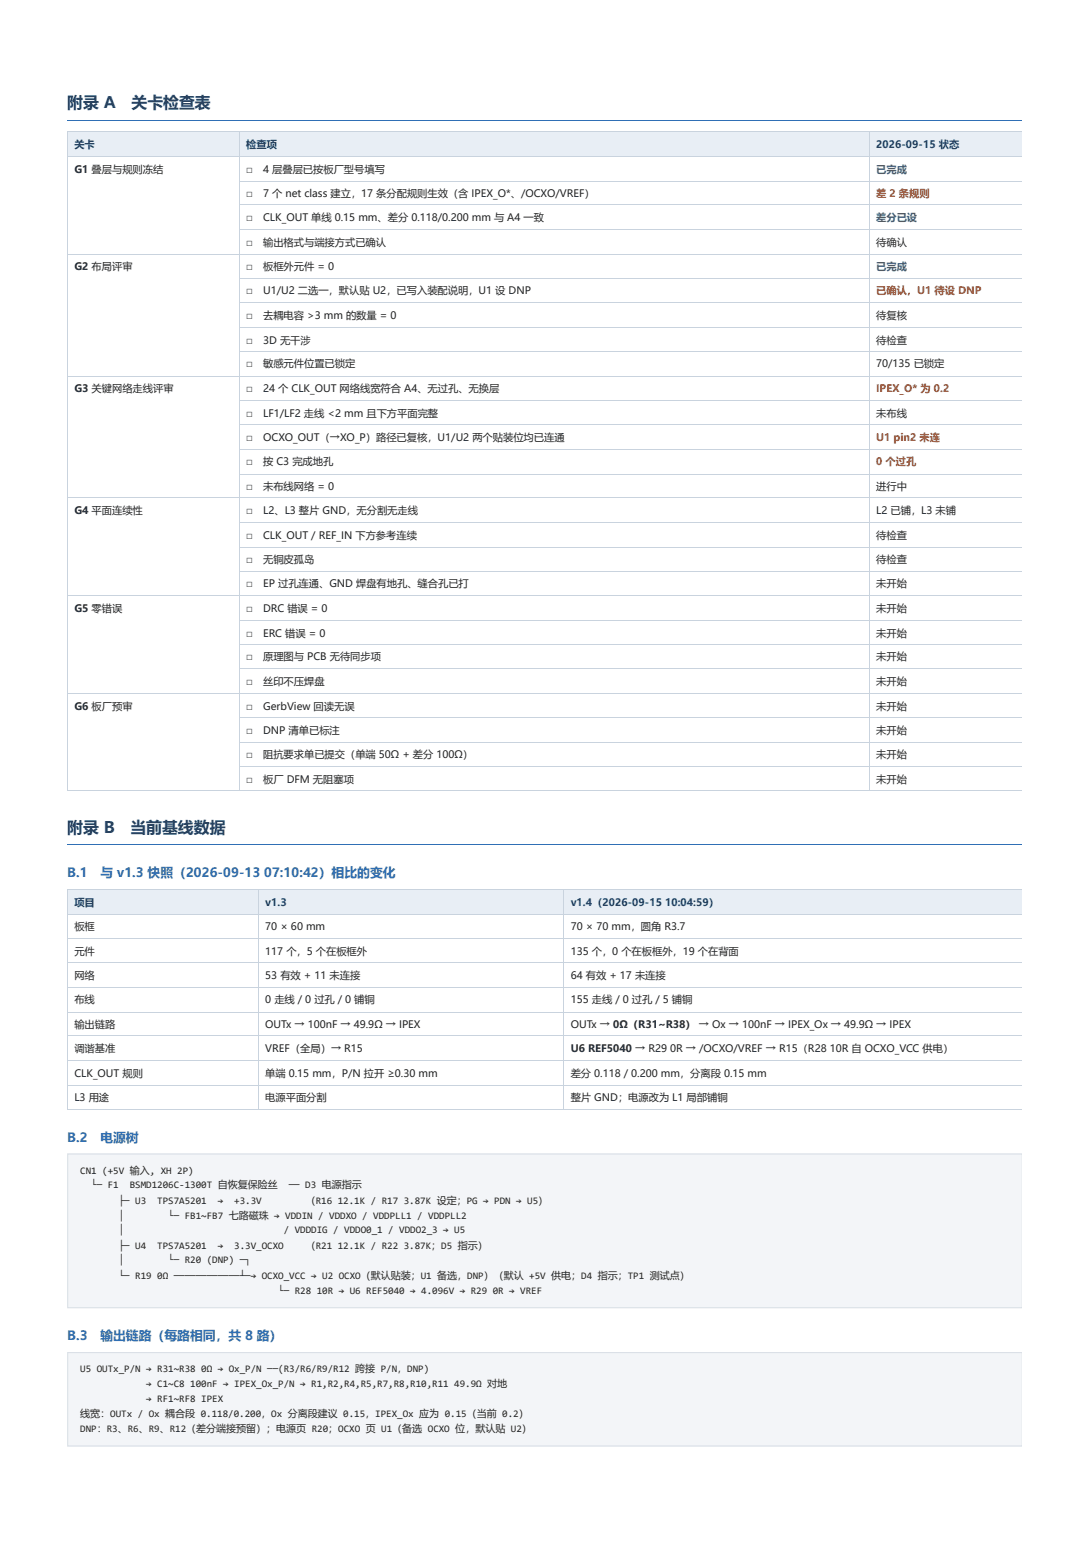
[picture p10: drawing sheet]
<svg xmlns="http://www.w3.org/2000/svg" width="210mm" height="297mm" viewBox="0 0 210 297" stroke-linecap="round" stroke-linejoin="round" font-family="sans-serif">
<defs><g id="words">
<g font-size="3.1" fill="#1d3f66">
<text x="13" y="20.9">附录 A</text>
<text x="25.3" y="20.9">关卡检查表</text>
<text x="13" y="160.6">附录 B　当前基线数据</text>
</g>
<g font-size="2.5" fill="#2f6fb5">
<text x="13" y="169.1">B.1　与 v1.3 快照（2026-09-13 07:10:42）相比的变化</text>
<text x="13" y="220">B.2　电源树</text>
<text x="13" y="258.3">B.3　输出链路（每路相同，共 8 路）</text>
</g>
<g font-size="2" fill="#1d3f66">
<text x="14.3" y="28.5">关卡</text>
<text x="47.5" y="28.5">检查项</text>
<text x="168.9" y="28.5">2026-09-15 状态</text>
<text x="14.3" y="174.5">项目</text>
<text x="51.1" y="174.5">v1.3</text>
<text x="110" y="174.5">v1.4（2026-09-15</text>
<text x="128.2" y="174.5">10:04:59）</text>
</g>
<g font-size="2" fill="#222">
<text x="14.3" y="33.2">G1 叠层与规则冻结</text>
<text x="47.5" y="33.2">□</text>
<text x="50.7" y="33.2">4 层叠层已按板厂型号填写</text>
<text x="47.5" y="38">□</text>
<text x="50.7" y="38">7 个 net class 建立，17 条分配规则生效（含 IPEX_O*、/OCXO/VREF）</text>
<text x="47.5" y="42.6">□</text>
<text x="47.5" y="47.4">□</text>
<text x="50.7" y="42.6">CLK_OUT 单线 0.15 mm、差分 0.118/0.200 mm 与 A4 一致</text>
<text x="50.7" y="47.4">输出格式与端接方式已确认</text>
<text x="168.9" y="47.4">待确认</text>
<text x="14.3" y="52.1">G2 布局评审</text>
<text x="47.5" y="52.1">□</text>
<text x="50.7" y="52.1">板框外元件 = 0</text>
<text x="47.5" y="56.7">□</text>
<text x="50.7" y="56.7">U1/U2 二选一，默认贴 U2，已写入装配说明，U1 设 DNP</text>
<text x="47.5" y="61.5">□</text>
<text x="50.7" y="61.5">去耦电容 &gt;3 mm 的数量 = 0</text>
<text x="168.9" y="61.5">待复核</text>
<text x="47.5" y="66.2">□</text>
<text x="47.5" y="70.8">□</text>
<text x="50.7" y="66.2">3D 无干涉</text>
<text x="50.7" y="70.8">敏感元件位置已锁定</text>
<text x="168.9" y="66.2">待检查</text>
<text x="168.9" y="70.8">70/135 已锁定</text>
<text x="14.3" y="75.6">G3 关键网络走线评审</text>
<text x="47.5" y="75.6">□</text>
<text x="50.7" y="75.6">24 个 CLK_OUT 网络线宽符合 A4、无过孔、无换层</text>
<text x="47.5" y="80.3">□</text>
<text x="50.7" y="80.3">LF1/LF2 走线 &lt;2 mm 且下方平面完整</text>
<text x="168.9" y="80.3">未布线</text>
<text x="47.5" y="84.9">□</text>
<text x="47.5" y="89.7">□</text>
<text x="50.7" y="84.9">OCXO_OUT（→XO_P）路径已复核，U1/U2 两个贴装位均已连通</text>
<text x="50.7" y="89.7">按 C3 完成地孔</text>
<text x="47.5" y="94.5">□</text>
<text x="50.7" y="94.5">未布线网络 = 0</text>
<text x="168.9" y="94.5">进行中</text>
<text x="14.3" y="99">G4 平面连续性</text>
<text x="47.5" y="99">□</text>
<text x="50.7" y="99">L2、L3 整片 GND，无分割无走线</text>
<text x="168.9" y="99">L2 已铺，L3 未铺</text>
<text x="47.5" y="103.8">□</text>
<text x="50.7" y="103.8">CLK_OUT / REF_IN 下方参考连续</text>
<text x="168.9" y="103.8">待检查</text>
<text x="47.5" y="108.6">□</text>
<text x="47.5" y="113.2">□</text>
<text x="50.7" y="108.6">无铜皮孤岛</text>
<text x="50.7" y="113.2">EP 过孔连通、GND 焊盘有地孔、缝合孔已打</text>
<text x="168.9" y="108.6">待检查</text>
<text x="168.9" y="113.2">未开始</text>
<text x="14.3" y="117.9">G5 零错误</text>
<text x="47.5" y="117.9">□</text>
<text x="50.7" y="117.9">DRC 错误 = 0</text>
<text x="168.9" y="117.9">未开始</text>
<text x="47.5" y="122.7">□</text>
<text x="50.7" y="122.7">ERC 错误 = 0</text>
<text x="168.9" y="122.7">未开始</text>
<text x="47.5" y="127.3">□</text>
<text x="50.7" y="127.3">原理图与 PCB 无待同步项</text>
<text x="168.9" y="127.3">未开始</text>
<text x="14.3" y="136.8">G6 板厂预审</text>
<text x="47.5" y="132">□</text>
<text x="47.5" y="136.8">□</text>
<text x="50.7" y="132">丝印不压焊盘</text>
<text x="50.7" y="136.8">GerbView 回读无误</text>
<text x="168.9" y="132">未开始</text>
<text x="168.9" y="136.8">未开始</text>
<text x="47.5" y="141.4">□</text>
<text x="50.7" y="141.4">DNP 清单已标注</text>
<text x="168.9" y="141.4">未开始</text>
<text x="47.5" y="146.1">□</text>
<text x="50.7" y="146.1">阻抗要求单已提交（单端 50Ω + 差分 100Ω）</text>
<text x="168.9" y="146.1">未开始</text>
<text x="47.5" y="150.9">□</text>
<text x="50.7" y="150.9">板厂 DFM 无阻塞项</text>
<text x="168.9" y="150.9">未开始</text>
<text x="14.3" y="179.3">板框</text>
<text x="51.1" y="179.3">70 × 60 mm</text>
<text x="110" y="179.3">70 × 70 mm，圆角 R3.7</text>
<text x="14.3" y="184.1">元件</text>
<text x="51.1" y="184.1">117 个，5 个在板框外</text>
<text x="110" y="184.1">135 个，0 个在板框外，19 个在背面</text>
<text x="14.3" y="188.6">网络</text>
<text x="51.1" y="188.6">53 有效 + 11 未连接</text>
<text x="110" y="188.6">64 有效 + 17 未连接</text>
<text x="14.3" y="193.4">布线</text>
<text x="51.1" y="193.4">0 走线 / 0 过孔 / 0 铺铜</text>
<text x="110" y="193.4">155 走线 / 0 过孔 / 5 铺铜</text>
<text x="14.3" y="198.2">输出链路</text>
<text x="14.3" y="202.8">调谐基准</text>
<text x="51.1" y="198.2">OUTx → 100nF → 49.9Ω → IPEX</text>
<text x="51.1" y="202.8">VREF（全局）→ R15</text>
<text x="110" y="198.2">OUTx → 0Ω（R31~R38） → Ox → 100nF → IPEX_Ox → 49.9Ω → IPEX</text>
<text x="110" y="202.8">U6 REF5040 → R29</text>
<text x="129.2" y="202.8">0R → /OCXO/VREF → R15（R28</text>
<text x="159.9" y="202.8">10R 自 OCXO_VCC 供电）</text>
<text x="14.3" y="207.5">CLK_OUT 规则</text>
<text x="51.1" y="207.5">单端 0.15 mm，P/N 拉开 ≥0.30 mm</text>
<text x="110" y="207.5">差分 0.118 / 0.200 mm，分离段 0.15 mm</text>
<text x="14.3" y="212.3">L3 用途</text>
<text x="51.1" y="212.3">电源平面分割</text>
<text x="110" y="212.3">整片 GND；电源改为 L1 局部铺铜</text>
</g>
<g font-size="2" fill="#2e8b57">
<text x="168.9" y="33.2">已完成</text>
<text x="168.9" y="42.6">差分已设</text>
<text x="168.9" y="52.1">已完成</text>
</g>
<g font-size="2" fill="#c0392b">
<text x="168.9" y="38">差 2 条规则</text>
<text x="168.9" y="89.7">0 个过孔</text>
</g>
<g font-size="2" fill="#d35400">
<text x="168.9" y="56.7">已确认，U1 待设 DNP</text>
<text x="168.9" y="75.6">IPEX_O* 为 0.2</text>
<text x="168.9" y="84.9">U1 pin2 未连</text>
</g>
<g font-size="1.9" fill="#222">
<text x="15.5" y="226.2">CN1 (+5V 输入, XH 2P)</text>
<text x="17.6" y="229">└─ F1</text>
<text x="22.9" y="232">├─ U3</text>
<text x="25" y="229">BSMD1206C-1300T 自恢复保险丝</text>
<text x="30.3" y="232">TPS7A5201</text>
<text x="42" y="232">→</text>
<text x="45.2" y="232">+3.3V</text>
<text x="55.7" y="229">── D3 电源指示</text>
<text x="58.9" y="232">（R16</text>
<text x="65.1" y="232">12.1K / R17</text>
<text x="77.8" y="232">3.87K 设定；PG → PDN → U5）</text>
<text x="22.9" y="234.9">│</text>
<text x="22.9" y="237.7">│</text>
<text x="32.4" y="234.9">└─ FB1~FB7 七路磁珠 → VDDIN / VDDXO / VDDPLL1 / VDDPLL2</text>
<text x="54.7" y="237.7">/ VDDDIG / VDDO0_1 / VDDO2_3 → U5</text>
<text x="22.9" y="240.7">├─ U4</text>
<text x="22.9" y="243.5">│</text>
<text x="30.3" y="240.7">TPS7A5201</text>
<text x="32.4" y="243.5">└─ R20 (DNP) ─┐</text>
<text x="42" y="240.7">→</text>
<text x="45.2" y="240.7">3.3V_OCXO</text>
<text x="58.9" y="240.7">（R21</text>
<text x="65.1" y="240.7">12.1K / R22</text>
<text x="77.8" y="240.7">3.87K；D5 指示）</text>
<text x="22.9" y="246.5">└─ R19</text>
<text x="30.3" y="246.5">0Ω ────────────┴─→ OCXO_VCC → U2 OCXO（默认贴装；U1 备选，DNP）（默认 +5V 供电；D4 指示；TP1 测试点）</text>
<text x="53.6" y="249.3">└─ R28</text>
<text x="61.1" y="249.3">10R → U6 REF5040 → 4.096V → R29</text>
<text x="95" y="249.3">0R → VREF</text>
<text x="15.5" y="264.5">U5 OUTx_P/N → R31~R38</text>
<text x="28.2" y="267.3">→ C1~C8</text>
<text x="36.7" y="267.3">100nF → IPEX_Ox_P/N → R1,R2,R4,R5,R7,R8,R10,R11</text>
<text x="38.8" y="264.5">0Ω → Ox_P/N ──(R3/R6/R9/R12 跨接 P/N，DNP)</text>
<text x="87.6" y="267.3">49.9Ω 对地</text>
<text x="15.5" y="273.1">线宽：OUTx / Ox 耦合段 0.118/0.200，Ox 分离段建议 0.15，IPEX_Ox 应为 0.15（当前 0.2）</text>
<text x="15.5" y="276">DNP：R3、R6、R9、R12（差分端接预留）；电源页 R20；OCXO 页 U1（备选 OCXO 位，默认贴 U2）</text>
<text x="28.2" y="270.1">→ RF1~RF8 IPEX</text>
</g>
</g></defs>
<path d="M13 23.3h184" fill="none" stroke="#2f6fb5" stroke-width=".19"/>
<g fill="#e8eef5">
<path d="M13.1 25.5h33v4.6h-33z"/>
<path d="M46.1 25.5h121.6v4.6h-121.6z"/>
<path d="M167.7 25.5h29.3v4.6h-29.3z"/>
</g>
<g fill="none" stroke="#c9d3de" stroke-width=".19">
<path d="M13 25.4h184M13 30.2h184M13.1 25.3v127.2M46.2 25.3v127.2M46.3 34.9h150.7M46.3 39.5h150.7M167.6 25.3v127.2M197 25.3v127.2M13 49h184M46.3 44.3h150.7M46.3 53.6h150.7M46.3 58.4h150.7"/>
<path d="M13 72.5h184M46.3 63.1h150.7M46.3 67.7h150.7M46.3 77.3h150.7M13 96h184M46.3 81.8h150.7M46.3 86.6h150.7M46.3 91.4h150.7M13 114.8h184M46.3 100.7h150.7M46.3 105.5h150.7M46.3 110.1h150.7"/>
<path d="M46.3 119.6h150.7M13 133.7h184M46.3 124.2h150.7M46.3 128.9h150.7M46.3 138.3h150.7M13 152.4h184M46.3 143.1h150.7M46.3 147.8h150.7"/>
</g>
<path d="M13 162.8h184" fill="none" stroke="#2f6fb5" stroke-width=".19"/>
<g fill="#e8eef5">
<path d="M13.1 171.5h36.7v4.6h-36.7z"/>
<path d="M49.8 171.5h58.9v4.6h-58.9z"/>
<path d="M108.7 171.5h88.3v4.6h-88.3z"/>
</g>
<g fill="none" stroke="#c9d3de" stroke-width=".19">
<path d="M13 171.5h184M13 176.2h184M13.1 171.4v42.5M49.9 171.4v42.5M108.7 171.4v42.5M197 171.4v42.5M13 181h184M13 185.6h184M13 190.3h184M13 195.1h184M13 199.7h184M13 204.4h184"/>
<path d="M13 209.2h184M13 213.8h184"/>
</g>
<path d="M13 222.3h184v29.8h-184z" fill="#f3f5f8"/>
<path d="M197 222.4h-183.9v29.7h183.9" fill="none" stroke="#d8dee6" stroke-width=".19"/>
<path d="M13 260.6h184v18.2h-184z" fill="#f3f5f8"/>
<path d="M197 260.7h-183.9v18h183.9" fill="none" stroke="#d8dee6" stroke-width=".19"/>
<use href="#words"/>
</svg>
